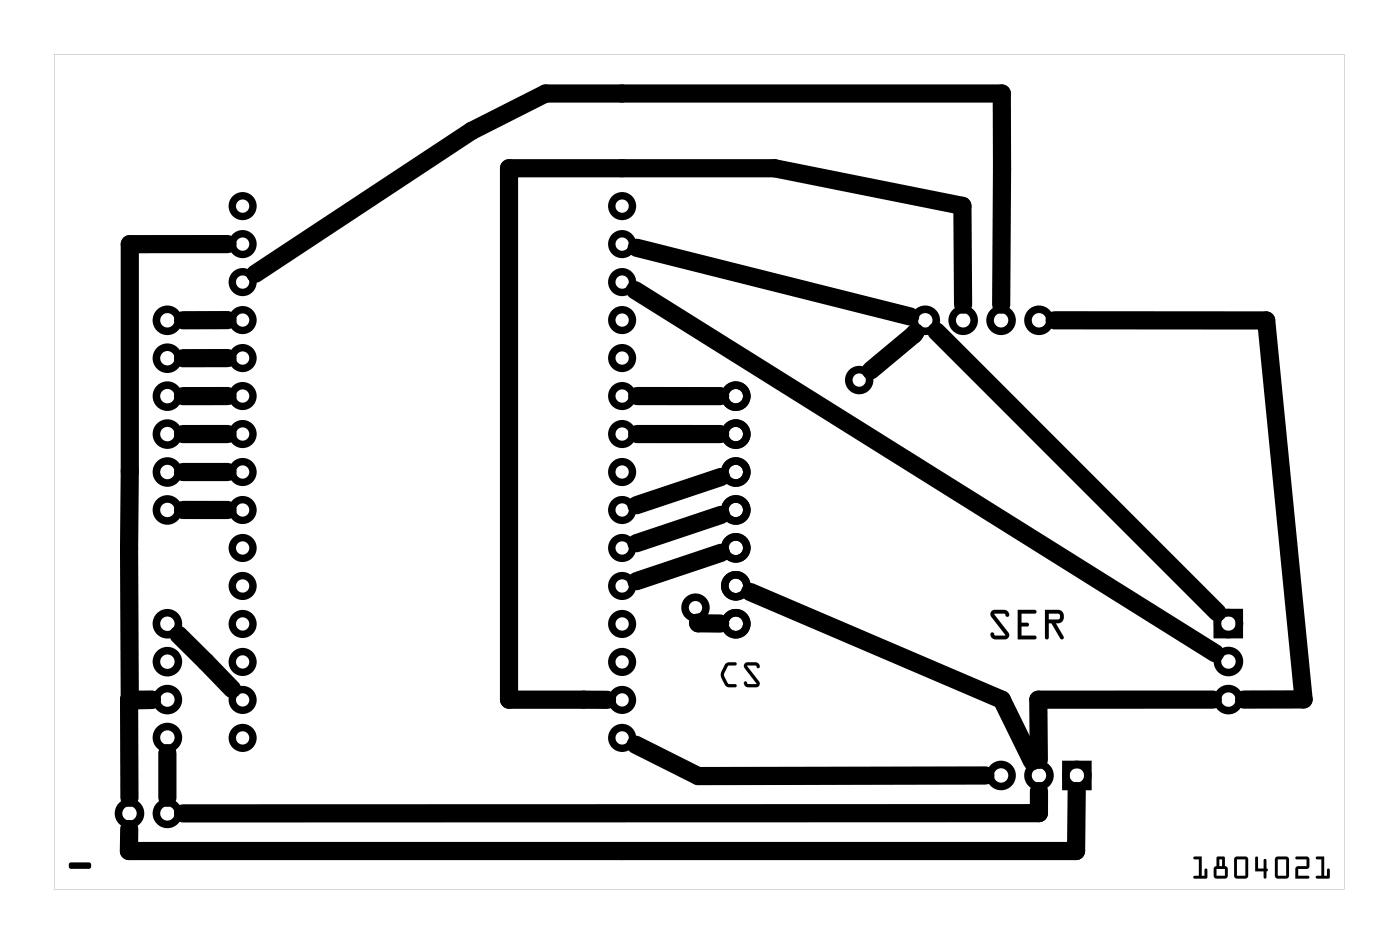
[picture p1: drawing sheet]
<svg xmlns="http://www.w3.org/2000/svg" width="94mm" height="63mm" viewBox="0 0 94 63" stroke-linecap="round" stroke-linejoin="round" font-family="sans-serif">
<g fill="#000">
<path d="M4.7 57.8l1.3-.1a.22 .22 0 0 1 .1 .3 .22 .22 0 0 1-.1 .2h-1.3l-.1-.2z"/>
<path d="M3.6 3.6v55.9h86.5v-55.9zM3.6 3.6h86.5v55.9h-86.5z"/>
<path d="M4.7 57.8l1.3-.1a.23 .23 0 0 1 .1 .3 .23 .23 0 0 1-.1 .2h-1.3l-.1-.2zM4.7 57.8l-.1 .2 .1 .2h1.3a.22 .22 0 0 0 .1-.2 .22 .22 0 0 0-.1-.2z"/>
<path d="M48.6 44.5l.2-.1 .5-.1a.11 .11 0 0 1 .1 .2 .11 .11 0 0 1-.1 .1h-.5l-.3 .6 .3 .6h.5a.11 .11 0 0 1 .1 .1 .11 .11 0 0 1-.1 .1h-.6l-.4-.7a.96 .96 0 0 1 .3-.8zM48.6 44.5l-.2 .5a.99 .99 0 0 0 .5 1h.4a.11 .11 0 0 0 .1-.1 .11 .11 0 0 0-.1-.1h-.5l-.3-.6 .3-.6h.5a.11 .11 0 0 0 .1-.1 .11 .11 0 0 0-.1-.2l-.5 .1zM49.9 44.4l.2-.1 .6 .1 .2 .2a.15 .15 0 0 1-.1 .1 .15 .15 0 0 1-.2-.1h-.5l.8 1v.3l-.1 .1h-.7l-.2-.1v-.2a.15 .15 0 0 1 .1 0 .15 .15 0 0 1 .1 .1h.6l-.8-1.1v-.1zM49.9 44.4v.3l.8 1.1h-.6a.11 .11 0 0 0-.1-.2 .11 .11 0 0 0-.1 .1l.1 .3h.7h.2v-.3l-.8-1.1h.6a.11 .11 0 0 0 .1 .1 .11 .11 0 0 0 .1-.1l-.2-.2-.6-.1z"/>
<path d="M48.6 44.5l.2-.1 .5-.1a.11 .11 0 0 1 .1 .2 .11 .11 0 0 1-.1 .1h-.5l-.3 .6 .3 .6h.5a.11 .11 0 0 1 .1 .1 .11 .11 0 0 1-.1 .1h-.4a.99 .99 0 0 1-.5-1zM49.9 44.4l.2-.1 .6 .1 .2 .2a.15 .15 0 0 1-.1 .1 .15 .15 0 0 1-.2-.1h-.5l.8 1v.3l-.1 .1h-.7l-.2-.1v-.2a.15 .15 0 0 1 .1 0 .15 .15 0 0 1 .1 .1h.6l-.8-1.1v-.1z"/>
<path d="M66.5 40.9l.2-.1h.6a.29 .29 0 0 1 .3 .2 .29 .29 0 0 1 0 .3h-.2l-.1-.2h-.7l1 1.4-.1 .3h-.8a.29 .29 0 0 1-.3-.1 .29 .29 0 0 1 .1-.3h.1l.1 .2 .7-.1-1-1.2v-.2zM66.5 40.9l-.1 .2v.2l1 1.2h-.7a.14 .14 0 0 0-.1-.1 .14 .14 0 0 0-.2 .1 .35 .35 0 0 0 .3 .3h.8l.1-.2v-.2l-1-1.3h.8a.14 .14 0 0 0 .1 .2 .14 .14 0 0 0 .1-.1 .35 .35 0 0 0-.3-.4h-.6zM68.2 40.8h1.1a.14 .14 0 0 1 .2 .2 .13 .13 0 0 1-.2 .1h-.8v.6h.3a.13 .13 0 0 1 .2 .1 .14 .14 0 0 1-.2 .2h-.3v.6h.8a.13 .13 0 0 1 .2 .1 .13 .13 0 0 1-.2 .1h-1.1zM68.2 40.8v2h1.1a.13 .13 0 0 0 .2-.1 .13 .13 0 0 0-.2-.1h-.8v-.6h.3a.14 .14 0 0 0 .2-.2 .13 .13 0 0 0-.2-.1h-.3v-.6h.8a.13 .13 0 0 0 .2-.1 .14 .14 0 0 0-.2-.2zM70 40.8h.9a.46 .46 0 0 1 .4 .6 .46 .46 0 0 1-.5 .3l.5 .9a.13 .13 0 0 1-.1 .2 .13 .13 0 0 1-.1 0l-.6-1.1h-.2v1a.13 .13 0 0 1-.1 .1 .13 .13 0 0 1-.2-.1zM70 40.8v1.9a.13 .13 0 0 0 .2 .1 .13 .13 0 0 0 .1-.1v-1h.2l.6 1.1a.13 .13 0 0 0 .1 0 .13 .13 0 0 0 .1-.2l-.5-.9a.46 .46 0 0 0 .5-.3 .46 .46 0 0 0-.4-.6zM70.3 41.1v.4h.6l.1-.1v-.3zM70.3 41.1h.7v.3l-.1 .1h-.6z"/>
<path d="M66.5 40.9l.2-.1h.6a.29 .29 0 0 1 .3 .2 .29 .29 0 0 1 0 .3h-.2l-.1-.2h-.7l1 1.4-.1 .3h-.8a.29 .29 0 0 1-.3-.1 .29 .29 0 0 1 .1-.3h.1l.1 .2 .7-.1-1-1.2v-.2zM68.2 40.8h1.1a.14 .14 0 0 1 .2 .2 .13 .13 0 0 1-.2 .1h-.8v.6h.3a.13 .13 0 0 1 .2 .1 .14 .14 0 0 1-.2 .2h-.3v.6h.8a.13 .13 0 0 1 .2 .1 .13 .13 0 0 1-.2 .1h-1.1zM70 40.8h.9a.46 .46 0 0 1 .4 .6 .46 .46 0 0 1-.5 .3l.5 .9a.13 .13 0 0 1-.1 .2 .13 .13 0 0 1-.1 0l-.6-1.1h-.2v1a.13 .13 0 0 1-.1 .1 .13 .13 0 0 1-.2-.1zM70.3 41.1v.4h.6l.1-.1v-.3z"/>
<path d="M80 57.4h.6l-.1 1.2h.2v-.3a.1 .1 0 0 1 .1-.1 .1 .1 0 0 1 .1 .1v.5h-.8a.1 .1 0 0 1-.1-.1 .1 .1 0 0 1 .1-.1h.3v-1.1h-.4zM80 57.4v.1h.4v1.1h-.3a.09 .09 0 0 0-.1 .1 .09 .09 0 0 0 .1 .1h.8v-.5a.09 .09 0 0 0-.1-.1 .09 .09 0 0 0-.1 .1v.3h-.2v-1.2zM81.6 57.4h.5v.6l.2 .2v.4l-.1 .2h-.7l-.1-.1-.1-.5 .2-.2zM81.6 57.4l-.1 .6-.1 .2v.5l.1 .1h.7l.1-.2v-.4l-.2-.2v-.6zM81.5 58.2v.4h.6v-.4zM81.5 58.2h.6v.4h-.6zM81.7 57.5v.5h.2v-.5zM81.7 57.5h.2v.5h-.2zM82.8 57.4h.7l.2 .1v1.1l-.2 .2h-.6l-.2-.1zM82.8 57.4l-.1 1.3 .2 .1h.6l.2-.2-.1-1.1-.1-.1zM82.9 57.5v1.1h.6v-1.1zM82.9 57.5h.6v1.1h-.6zM84.2 57.4h.1v.8h.4v-.6a.1 .1 0 0 1 .1-.1 .1 .1 0 0 1 .1 .1v.6a.1 .1 0 0 1 .1 .1 .1 .1 0 0 1-.1 .1v.3a.1 .1 0 0 1-.1 .1 .1 .1 0 0 1-.1-.1v-.3h-.6zM84.2 57.4l-.1 1h.6v.3a.09 .09 0 0 0 .1 .1 .09 .09 0 0 0 .1-.1v-.3a.1 .1 0 0 0 .1-.1 .1 .1 0 0 0-.1-.1v-.6a.09 .09 0 0 0-.1-.1 .09 .09 0 0 0-.1 .1v.6h-.4v-.8zM85.5 57.4h.7l.2 .1v1.1l-.1 .2h-.7l-.1-.1zM85.5 57.4v1.3l.1 .1h.7l.1-.2v-1.1l-.2-.1zM85.6 57.5v1.1h.6v-1.1zM85.6 57.5h.6v1.1h-.6zM86.8 57.4h.8l.2 .1-.1 .6-.7 .1v.4h.7a.1 .1 0 0 1 .1 .1 .1 .1 0 0 1-.1 .1h-.9l.1-.7 .7-.1v-.5h-.7zM86.8 57.4l.1 .1h.7v.5l-.7 .1-.1 .7h.9a.09 .09 0 0 0 .1-.1 .09 .09 0 0 0-.1-.1h-.7v-.4l.7-.1 .1-.6-.2-.1zM88.2 57.4h.6v1.2h.1v-.3a.1 .1 0 0 1 .1-.1 .1 .1 0 0 1 .1 .1v.5h-.8a.1 .1 0 0 1-.1-.1 .1 .1 0 0 1 .1-.1h.3v-1.1h-.4zM88.2 57.4v.1h.4v1.1h-.3a.09 .09 0 0 0-.1 .1 .09 .09 0 0 0 .1 .1h.8v-.5a.09 .09 0 0 0-.1-.1 .09 .09 0 0 0-.1 .1v.3h-.1v-1.2z"/>
<path d="M80 57.4h.5v1.2h.2v-.3a.1 .1 0 0 1 .1-.1 .1 .1 0 0 1 .1 .1v.5h-.8a.1 .1 0 0 1-.1-.1 .1 .1 0 0 1 .1-.1h.3v-1.1h-.4zM81.6 57.4h.5v.6l.2 .2v.4l-.1 .2h-.7l-.1-.1-.1-.5 .2-.2zM81.5 58.2v.4h.6v-.4zM81.7 57.5v.5h.2v-.5zM82.8 57.4h.7l.1 .1 .1 1.1-.2 .2h-.6l-.2-.1zM82.9 57.5v1.1h.6v-1.1zM84.2 57.4h.1v.8h.4v-.6a.1 .1 0 0 1 .1-.1 .1 .1 0 0 1 .1 .1v.6a.1 .1 0 0 1 .1 .1 .1 .1 0 0 1-.1 .1v.3a.1 .1 0 0 1-.1 .1 .1 .1 0 0 1-.1-.1v-.3h-.6zM85.5 57.4h.7l.2 .1v1.1l-.1 .2h-.7l-.1-.1zM85.6 57.5v1.1h.6v-1.1zM86.8 57.4h.8l.2 .1-.1 .6-.7 .1v.4h.7a.1 .1 0 0 1 .1 .1 .1 .1 0 0 1-.1 .1h-.9l.1-.7 .7-.1v-.5h-.7zM88.2 57.4h.6v1.2h.1v-.3a.1 .1 0 0 1 .1-.1 .1 .1 0 0 1 .1 .1v.5h-.8a.1 .1 0 0 1-.1-.1 .1 .1 0 0 1 .1-.1h.3v-1.1h-.4z"/>
</g>
<g fill="none" stroke="#000" stroke-width=".51">
<path d="M71.4 51.2h1.5v1.5h-1.5zM81.6 41h1.5v1.5h-1.5z"/>
<circle cx="11.2" cy="34.1" r=".74"/>
<circle cx="11.2" cy="31.6" r=".74"/>
<circle cx="11.2" cy="29.1" r=".74"/>
<circle cx="11.2" cy="26.5" r=".74"/>
<circle cx="11.2" cy="21.4" r=".74"/>
<circle cx="11.2" cy="24" r=".74"/>
<circle cx="49.3" cy="29.1" r=".74"/>
<circle cx="49.3" cy="26.5" r=".74"/>
<circle cx="49.3" cy="34.1" r=".74"/>
<circle cx="49.3" cy="31.6" r=".74"/>
<circle cx="49.3" cy="36.7" r=".74"/>
<circle cx="49.3" cy="39.2" r=".74"/>
<circle cx="57.6" cy="25.5" r=".7"/>
<circle cx="62" cy="21.4" r=".74"/>
<circle cx="64.6" cy="21.4" r=".74"/>
<circle cx="67.1" cy="21.4" r=".74"/>
<circle cx="69.6" cy="21.4" r=".74"/>
<circle cx="8.7" cy="54.5" r=".74"/>
<circle cx="11.2" cy="49.4" r=".74"/>
<circle cx="11.2" cy="46.8" r=".74"/>
<circle cx="11.2" cy="41.8" r=".74"/>
<circle cx="11.2" cy="44.3" r=".74"/>
<circle cx="11.2" cy="54.5" r=".74"/>
<circle cx="46.6" cy="40.7" r=".7"/>
<circle cx="49.3" cy="41.8" r=".74"/>
<circle cx="67.1" cy="51.9" r=".74"/>
<circle cx="69.6" cy="51.9" r=".74"/>
<circle cx="72.2" cy="51.9" r=".74"/>
<circle cx="82.3" cy="41.8" r=".74"/>
<circle cx="82.3" cy="46.8" r=".74"/>
<circle cx="82.3" cy="44.3" r=".74"/>
</g>
<g fill="none" stroke="#000" stroke-width=".5">
<circle cx="16.3" cy="13.8" r=".69"/>
<circle cx="16.3" cy="16.3" r=".69"/>
<circle cx="16.3" cy="18.9" r=".69"/>
<circle cx="41.7" cy="13.8" r=".69"/>
<circle cx="41.7" cy="16.3" r=".69"/>
<circle cx="41.7" cy="18.9" r=".69"/>
<circle cx="16.3" cy="29.1" r=".69"/>
<circle cx="16.3" cy="21.4" r=".69"/>
<circle cx="16.3" cy="24" r=".69"/>
<circle cx="16.3" cy="36.7" r=".69"/>
<circle cx="16.3" cy="34.2" r=".69"/>
<circle cx="16.3" cy="26.5" r=".69"/>
<circle cx="16.3" cy="39.2" r=".69"/>
<circle cx="16.3" cy="31.6" r=".69"/>
<circle cx="41.7" cy="29.1" r=".69"/>
<circle cx="41.7" cy="21.4" r=".69"/>
<circle cx="41.7" cy="24" r=".69"/>
<circle cx="41.7" cy="36.7" r=".69"/>
<circle cx="41.7" cy="34.2" r=".69"/>
<circle cx="41.7" cy="26.5" r=".69"/>
<circle cx="41.7" cy="39.2" r=".69"/>
<circle cx="41.7" cy="31.6" r=".69"/>
<circle cx="16.3" cy="41.8" r=".69"/>
<circle cx="16.3" cy="44.3" r=".69"/>
<circle cx="16.3" cy="49.4" r=".69"/>
<circle cx="16.3" cy="46.9" r=".69"/>
<circle cx="41.7" cy="41.8" r=".69"/>
<circle cx="41.7" cy="44.3" r=".69"/>
<circle cx="41.7" cy="49.4" r=".69"/>
<circle cx="41.7" cy="46.9" r=".69"/>
</g>
<g fill="none" stroke="#000" stroke-width="1.2">
<path d="M15.3 16.3h-6.6v37.1M17.1 18.3l14.5-9.5 5-2.5h30.5v14.1M42.6 19.4l38.9 24.3M42.7 16.6l18.3 4.6M12.3 31.6h3M12.3 34.1l3 .1M15.3 29.1h-3M15.3 24h-3M15.3 21.4h-3M15.3 26.5h-3M42.7 29.1h5.6M42.7 26.5h5.6"/>
<path d="M48.3 31.9l-5.6 1.9M48.3 34.5l-5.6 1.9M48.3 37l-5.6 1.9M50.3 39.6l16.8 7.3 2.1 4.1M61.4 22.3l-3 2.5M62.8 22.2l18.8 18.8M64.6 20.4l-.1-6.6-12.6-2.5h-17.8v35.6h6.6M70.7 21.4l14.2 .1 2.5 25.3h-4M8.7 46.9h1.5h-1.5M11.2 50.4v3M12 42.5l3.6 3.6M42.6 49.9l4.2 2.1 19.3-.1"/>
<path d="M46.8 41.7l1.5 .1M69.6 53v1.5h-57.3M72.2 53l-.1 4h-63.5l.1-1.5M81.3 46.8l-11.7 .1v4"/>
</g>
</svg>
